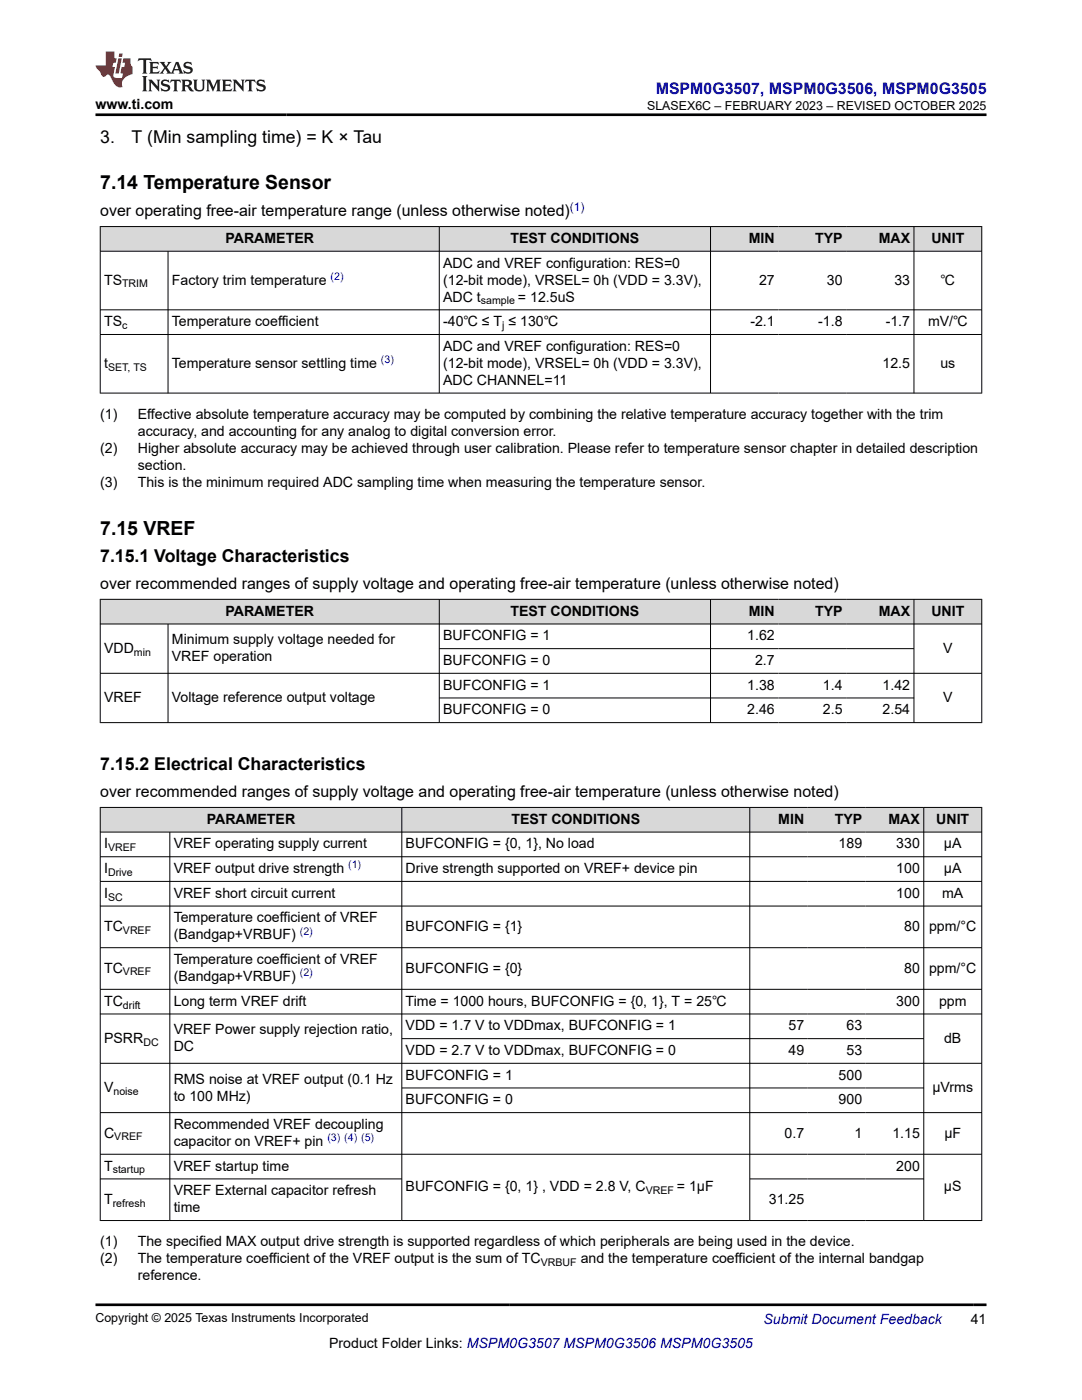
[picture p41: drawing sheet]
<svg xmlns="http://www.w3.org/2000/svg" width="216mm" height="279mm" viewBox="0 0 216 279" stroke-linecap="round" stroke-linejoin="round" font-family="sans-serif">
<defs><g id="words">
<g font-size="3.9">
<text x="20" y="37.7">7.14 Temperature Sensor</text>
<text x="20" y="106.8">7.15 VREF</text>
</g>
<g font-size="3.5">
<text x="20" y="28.5">3.</text>
<text x="26.3" y="28.5">T (Min sampling time) = K × Tau</text>
<text x="20" y="112.2">7.15.1 Voltage Characteristics</text>
<text x="20" y="153.7">7.15.2 Electrical Characteristics</text>
</g>
<text font-size="3.2" fill="#00f" x="130.9" y="18.7">MSPM0G3507, MSPM0G3506, MSPM0G3505</text>
<g font-size="3.2">
<text x="20" y="43.1">over operating free-air temperature range (unless otherwise noted)</text>
<text x="20" y="117.5">over recommended ranges of supply voltage and operating free-air temperature (unless otherwise noted)</text>
<text x="20" y="159">over recommended ranges of supply voltage and operating free-air temperature (unless otherwise noted)</text>
</g>
<g font-size="2.8">
<text x="19.1" y="21.8">www.ti.com</text>
<text x="45" y="48.5">PARAMETER</text>
<text x="88.4" y="53.4">ADC and VREF configuration: RES=0</text>
<text x="101.9" y="48.5">TEST CONDITIONS</text>
<text x="149.4" y="48.5">MIN</text>
<text x="162.6" y="48.5">TYP</text>
<text x="175.3" y="48.5">MAX</text>
<text x="185.8" y="48.5">UNIT</text>
<text x="20.8" y="56.8">TS</text>
<text x="34.3" y="56.8">Factory trim temperature</text>
<text x="88.4" y="56.8">(12-bit mode), VRSEL= 0h (VDD = 3.3V),</text>
<text x="151.5" y="56.8">27</text>
<text x="165" y="56.8">30</text>
<text x="178.5" y="56.8">33</text>
<text x="187.7" y="56.8">℃</text>
<text x="20.8" y="65.1">TS</text>
<text x="34.3" y="65.1">Temperature coefficient</text>
<text x="88.4" y="60.2">ADC t</text>
<text x="88.4" y="65.1">-40℃ ≤ T ≤ 130℃</text>
<text x="103.4" y="60.2">= 12.5uS</text>
<text x="149.7" y="65.1">-2.1</text>
<text x="163.3" y="65.1">-1.8</text>
<text x="176.7" y="65.1">-1.7</text>
<text x="185.2" y="65.1">mV/℃</text>
<text x="88.4" y="70">ADC and VREF configuration: RES=0</text>
<text x="20.8" y="73.4">t</text>
<text x="34.3" y="73.4">Temperature sensor settling time</text>
<text x="88.4" y="73.4">(12-bit mode), VRSEL= 0h (VDD = 3.3V),</text>
<text x="88.4" y="76.8">ADC CHANNEL=11</text>
<text x="176.1" y="73.4">12.5</text>
<text x="187.6" y="73.4">us</text>
<text x="20" y="83.6">(1)</text>
<text x="27.5" y="83.6">Effective absolute temperature accuracy may be computed by combining the relative temperature accuracy together with the trim</text>
<text x="27.5" y="87">accuracy, and accounting for any analog to digital conversion error.</text>
<text x="20" y="90.4">(2)</text>
<text x="27.5" y="90.4">Higher absolute accuracy may be achieved through user calibration. Please refer to temperature sensor chapter in detailed description</text>
<text x="27.5" y="93.8">section.</text>
<text x="20" y="97.1">(3)</text>
<text x="27.5" y="97.1">This is the minimum required ADC sampling time when measuring the temperature sensor.</text>
<text x="45" y="122.9">PARAMETER</text>
<text x="101.9" y="122.9">TEST CONDITIONS</text>
<text x="149.4" y="122.9">MIN</text>
<text x="162.6" y="122.9">TYP</text>
<text x="175.3" y="122.9">MAX</text>
<text x="185.8" y="122.9">UNIT</text>
<text x="20.8" y="130.3">VDD</text>
<text x="34.3" y="128.6">Minimum supply voltage needed for</text>
<text x="34.3" y="132">VREF operation</text>
<text x="88.4" y="127.8">BUFCONFIG = 1</text>
<text x="149.1" y="127.8">1.62</text>
<text x="188.2" y="130.3">V</text>
<text x="88.4" y="132.7">BUFCONFIG = 0</text>
<text x="88.4" y="137.6">BUFCONFIG = 1</text>
<text x="149.1" y="137.6">1.38</text>
<text x="150.7" y="132.7">2.7</text>
<text x="164.2" y="137.6">1.4</text>
<text x="176.1" y="137.6">1.42</text>
<text x="20.8" y="140.1">VREF</text>
<text x="34.3" y="140.1">Voltage reference output voltage</text>
<text x="88.4" y="142.6">BUFCONFIG = 0</text>
<text x="149.1" y="142.6">2.46</text>
<text x="164.2" y="142.6">2.5</text>
<text x="176.1" y="142.6">2.54</text>
<text x="188.2" y="140.1">V</text>
<text x="41.3" y="164.4">PARAMETER</text>
<text x="102" y="164.4">TEST CONDITIONS</text>
<text x="155.3" y="164.4">MIN</text>
<text x="166.6" y="164.4">TYP</text>
<text x="177.3" y="164.4">MAX</text>
<text x="186.8" y="164.4">UNIT</text>
<text x="20.8" y="169.3">I</text>
<text x="34.7" y="169.3">VREF operating supply current</text>
<text x="80.9" y="169.3">BUFCONFIG = {0, 1}, No load</text>
<text x="167.3" y="169.3">189</text>
<text x="178.9" y="169.3">330</text>
<text x="188.4" y="169.3">µA</text>
<text x="20.8" y="174.3">I</text>
<text x="20.8" y="179.2">I</text>
<text x="34.7" y="174.3">VREF output drive strength</text>
<text x="34.7" y="179.2">VREF short circuit current</text>
<text x="80.9" y="174.3">Drive strength supported on VREF+ device pin</text>
<text x="178.9" y="174.3">100</text>
<text x="178.9" y="179.2">100</text>
<text x="188" y="179.2">mA</text>
<text x="188.4" y="174.3">µA</text>
<text x="20.8" y="185.8">TC</text>
<text x="34.7" y="184.1">Temperature coefficient of VREF</text>
<text x="80.9" y="185.8">BUFCONFIG = {1}</text>
<text x="180.4" y="185.8">80</text>
<text x="185.4" y="185.8">ppm/°C</text>
<text x="34.7" y="187.5">(Bandgap+VRBUF)</text>
<text x="20.8" y="194.1">TC</text>
<text x="34.7" y="192.4">Temperature coefficient of VREF</text>
<text x="34.7" y="195.8">(Bandgap+VRBUF)</text>
<text x="80.9" y="194.1">BUFCONFIG = {0}</text>
<text x="180.4" y="194.1">80</text>
<text x="185.4" y="194.1">ppm/°C</text>
<text x="20.8" y="200.7">TC</text>
<text x="34.7" y="200.7">Long term VREF drift</text>
<text x="80.9" y="200.7">Time = 1000 hours, BUFCONFIG = {0, 1}, T = 25℃</text>
<text x="178.9" y="200.7">300</text>
<text x="187.4" y="200.7">ppm</text>
<text x="20.8" y="208.1">PSRR</text>
<text x="34.7" y="206.4">VREF Power supply rejection ratio,</text>
<text x="34.7" y="209.8">DC</text>
<text x="80.9" y="205.6">VDD = 1.7 V to VDDmax, BUFCONFIG = 1</text>
<text x="157.3" y="205.6">57</text>
<text x="168.9" y="205.6">63</text>
<text x="188.4" y="208.1">dB</text>
<text x="80.9" y="210.6">VDD = 2.7 V to VDDmax, BUFCONFIG = 0</text>
<text x="80.9" y="215.5">BUFCONFIG = 1</text>
<text x="157.3" y="210.6">49</text>
<text x="167.3" y="215.5">500</text>
<text x="168.9" y="210.6">53</text>
<text x="20.8" y="217.9">V</text>
<text x="34.7" y="216.2">RMS noise at VREF output (0.1 Hz</text>
<text x="34.7" y="219.6">to 100 MHz)</text>
<text x="80.9" y="220.4">BUFCONFIG = 0</text>
<text x="167.3" y="220.4">900</text>
<text x="186.1" y="217.9">µVrms</text>
<text x="20.8" y="227">C</text>
<text x="34.7" y="225.3">Recommended VREF decoupling</text>
<text x="156.6" y="227">0.7</text>
<text x="170.5" y="227">1</text>
<text x="178.1" y="227">1.15</text>
<text x="188.4" y="227">µF</text>
<text x="20.8" y="233.6">T</text>
<text x="34.7" y="228.7">capacitor on VREF+ pin</text>
<text x="34.7" y="233.6">VREF startup time</text>
<text x="178.9" y="233.6">200</text>
<text x="34.7" y="238.6">VREF External capacitor refresh</text>
<text x="80.9" y="237.8">BUFCONFIG = {0, 1} , VDD = 2.8 V, C</text>
<text x="135.1" y="237.8">= 1µF</text>
<text x="188.4" y="237.8">µS</text>
<text x="20.8" y="240.2">T</text>
<text x="34.7" y="241.9">time</text>
<text x="153.4" y="240.2">31.25</text>
<text x="20" y="248.7">(1)</text>
<text x="27.5" y="248.7">The specified MAX output drive strength is supported regardless of which peripherals are being used in the device.</text>
<text x="20" y="252.1">(2)</text>
<text x="27.5" y="252.1">The temperature coefficient of the VREF output is the sum of TC</text>
<text x="27.5" y="255.5">reference.</text>
<text x="115.9" y="252.1">and the temperature coefficient of the internal bandgap</text>
<text x="65.7" y="269">Product Folder Links: MSPM0G3507 MSPM0G3506 MSPM0G3505</text>
<text x="193.7" y="264.2">41</text>
</g>
<text font-size="2.8" fill="#00f" x="152.4" y="264.2">Submit Document Feedback</text>
<g font-size="2.5">
<text x="129.1" y="21.9">SLASEX6C – FEBRUARY 2023 – REVISED OCTOBER 2025</text>
<text x="19.1" y="263.9">Copyright © 2025 Texas Instruments Incorporated</text>
</g>
<text font-size="2.4" fill="#00f" x="113.7" y="42">(1)</text>
<g font-size="2.1">
<text x="24.4" y="57.4">TRIM</text>
<text x="24.4" y="65.7">c</text>
<text x="95.9" y="60.8">sample</text>
<text x="100.2" y="65.7">j</text>
<text x="21.6" y="74">SET, TS</text>
<text x="26.7" y="130.8">min</text>
<text x="21.6" y="169.9">VREF</text>
<text x="21.6" y="174.8">Drive</text>
<text x="21.6" y="179.7">SC</text>
<text x="24.5" y="186.4">VREF</text>
<text x="24.5" y="194.7">VREF</text>
<text x="24.5" y="201.3">drift</text>
<text x="28.6" y="208.7">DC</text>
<text x="22.6" y="218.5">noise</text>
<text x="22.8" y="227.6">VREF</text>
<text x="22.5" y="234.2">startup</text>
<text x="128.8" y="238.3">VREF</text>
<text x="22.5" y="240.8">refresh</text>
<text x="107.9" y="252.7">VRBUF</text>
</g>
<g font-size="2.1" fill="#00f">
<text x="66" y="55.9">(2)</text>
<text x="76" y="72.5">(3)</text>
<text x="69.5" y="173.3">(1)</text>
<text x="59.8" y="186.5">(2)</text>
<text x="59.8" y="194.9">(2)</text>
<text x="65.3" y="227.8">(3) (4) (5)</text>
</g>
</g></defs>
<g fill="#d8d8d8">
<path d="M20 45.2h175.9v4.9h-175.9z" fill-rule="evenodd"/>
<path d="M20.1 45.3h67.5v4.8h-67.5z" fill-rule="evenodd"/>
<path d="M87.7 45.3h54v4.8h-54z" fill-rule="evenodd"/>
<path d="M141.8 45.3h13.5v4.8h-13.5z" fill-rule="evenodd"/>
<path d="M155.3 45.3h13.5v4.8h-13.5z" fill-rule="evenodd"/>
<path d="M168.8 45.3h13.5v4.8h-13.5z" fill-rule="evenodd"/>
<path d="M182.4 45.3h13.4v4.8h-13.4z" fill-rule="evenodd"/>
</g>
<path d="M19.9 45.2h176.1M19.9 50.1h176.1M20 45.2v33.3M33.5 50.1v28.4M87.7 45.2v33.3M141.8 45.2v33.3M182.4 45.2v33.3M195.9 45.2v33.3M19.9 61.8h176.1M19.9 66.8h176.1M19.9 78.4h176.1" fill="none" stroke="#000" stroke-width=".2"/>
<g fill="#d8d8d8">
<path d="M20 119.6h175.9v4.9h-175.9z" fill-rule="evenodd"/>
<path d="M20.1 119.7h67.5v4.8h-67.5z" fill-rule="evenodd"/>
<path d="M87.7 119.7h54v4.8h-54z" fill-rule="evenodd"/>
<path d="M141.8 119.7h13.5v4.8h-13.5z" fill-rule="evenodd"/>
<path d="M155.3 119.7h13.5v4.8h-13.5z" fill-rule="evenodd"/>
<path d="M168.8 119.7h13.5v4.8h-13.5z" fill-rule="evenodd"/>
<path d="M182.4 119.7h13.4v4.8h-13.4z" fill-rule="evenodd"/>
</g>
<path d="M19.9 119.6h176.1M20 119.5v24.8M87.7 119.5v24.8M141.8 119.5v24.8M182.4 119.5v24.8M195.9 119.5v24.8M19.9 124.5h176.1M19.9 134.4h176.1M33.5 124.5v19.8M87.7 129.5h94.7M87.7 139.3h94.7M19.9 144.2h176.1" fill="none" stroke="#000" stroke-width=".2"/>
<g fill="#d8d8d8">
<path d="M20 161.1h175.9v5h-175.9z" fill-rule="evenodd"/>
<path d="M20.1 161.2h60v4.8h-60z" fill-rule="evenodd"/>
<path d="M80.2 161.2h69.3v4.8h-69.3z" fill-rule="evenodd"/>
<path d="M149.7 161.2h11.5v4.8h-11.5z" fill-rule="evenodd"/>
<path d="M161.2 161.2h11.6v4.8h-11.6z" fill-rule="evenodd"/>
<path d="M172.8 161.2h11.5v4.8h-11.5z" fill-rule="evenodd"/>
<path d="M184.4 161.2h11.4v4.8h-11.4z" fill-rule="evenodd"/>
</g>
<g fill="none" stroke="#000" stroke-width=".2">
<path d="M19.9 161.1h176.1M19.9 166.1h176.1M19.9 171h176.1M19.9 175.9h176.1M20 161.1v82.5M33.9 166.1v77.5M80.2 161.1v82.5M149.6 161.1v82.5M184.3 161.1v82.5M195.9 161.1v82.5M19.9 180.8h176.1M19.9 189.1h176.1"/>
<path d="M19.9 197.4h176.1M19.9 202.4h176.1M19.9 212.2h176.1M80.2 207.3h104.2M80.2 217.1h104.2M19.9 222h176.1M19.9 230.4h176.1M19.9 235.3h60.3M149.6 235.3h34.8M19.9 243.6h176.1"/>
</g>
<path d="M27.7 11.6l-.2 .6 .5-.2h.6v.1v2.2l-.2 .4h1l-.2-.4v-2.2v-.1h.5l.5 .2-.1-.6zM29.8 12.4l.2 .3v1.6l-.2 .4h1.9l.1-.6a1.08 1.08 0 0 1-1.3 .2v-.7h.6l.4 .2v-.7l-.4 .2h-.6v-.5l.2-.2a1 1 0 0 1 1 .3l-.1-.5zM31.8 12.4l1 1.1-1 1.2h.9l-.2-.2 .4-.8 .5 .8-.2 .2h1.6l-.2-.2 .1-.5h1l.1 .5-.1 .2h.9l-.2-.4-.8-1.9h-.5l-1 2.1-.8-1.1 .9-1h-.8l.2 .2-.5 .6-.3-.6 .1-.2zM35.2 12.8l.4 1h-.8zM36.8 12.5a.65 .65 0 0 0-.2 .7 .65 .65 0 0 0 .6 .5l.7 .1 .1 .3a.79 .79 0 0 1-.7 .4 .79 .79 0 0 1-.7-.5l.1 .7 .2-.1a.93 .93 0 0 0 1.1 0 .93 .93 0 0 0 .4-.9 1.46 1.46 0 0 0-1.2-.6l-.1-.3a1.09 1.09 0 0 1 1.2 .2l-.2-.6-.1 .1-.6-.2zM28.4 15.2l.2 .4v2.2l-.2 .4h1l-.2-.4v-2.2l.2-.4zM29.6 15.9l.2 .4v1.5l-.2 .4h.8l-.3-.4v-1.3l1.7 1.8v-2l.2-.4h-.8l.2 .2 .1 1.1-1.2-1.3zM32.3 16a.65 .65 0 0 0-.2 .8 .65 .65 0 0 0 .7 .4l.6 .2 .1 .2a.79 .79 0 0 1-.7 .4 .79 .79 0 0 1-.7-.5l.1 .7 .2-.1a.93 .93 0 0 0 1.1 .1 .93 .93 0 0 0 .4-1 1.46 1.46 0 0 0-1.2-.5l-.1-.4a1.09 1.09 0 0 1 1.2 .2l-.2-.6-.1 .1-.6-.1zM34.1 15.9l-.1 .6a.63 .63 0 0 1 .7-.3l.1 1.6-.3 .4h1l-.2-.4v-1.6a.66 .66 0 0 1 .8 .3l-.1-.6zM36.2 15.9l.2 .4v1.5l-.2 .4h.9l-.2-.2v-.7h.5l.1 .2a.79 .79 0 0 0 1.2 .6l-1-.9a.61 .61 0 0 0 .6-.6 .61 .61 0 0 0-.5-.7zM36.9 16.2h.2a.47 .47 0 0 1 .5 .1 .47 .47 0 0 1 .1 .5l-.2 .1-.6 .1zM38.5 15.9l.2 .2a2.27 2.27 0 0 0 .4 2 1.04 1.04 0 0 0 1.7-.7v-1.3l.2-.2h-.8l.2 .4v1.1a.6 .6 0 0 1-.6 .6 .6 .6 0 0 1-.6-.6v-1.1l.3-.4zM41.1 15.9l.2 .4v1.5l-.2 .4h.7l-.2-.4v-1.4l.9 1.9 .8-1.9v1.4l-.2 .4h1l-.3-.4v-1.5l.3-.4h-.8l-.7 1.5-.7-1.5zM44.3 15.9l.2 .4v1.5l-.2 .4h1.9l.1-.6a1.09 1.09 0 0 1-1.3 .2v-.7h.6l.4 .2v-.6l-.4 .2h-.6v-.6l.2-.1a1.01 1.01 0 0 1 1 .3l-.1-.6zM46.4 15.9l.3 .4v1.5l-.3 .4h.8l-.2-.4v-1.3l1.6 1.8v-2l.2-.4h-.7l.2 .2v1.1l-1.2-1.3zM49 15.9l-.1 .6a.63 .63 0 0 1 .8-.3v1.6l-.3 .4h1l-.2-.4v-1.6a.66 .66 0 0 1 .8 .3l-.1-.6zM51.4 16a.65 .65 0 0 0-.2 .8 .65 .65 0 0 0 .6 .4l.6 .2 .2 .2a.79 .79 0 0 1-.8 .4 .79 .79 0 0 1-.6-.5l.1 .7 .2-.1a.93 .93 0 0 0 1 .1 .93 .93 0 0 0 .5-1 1.46 1.46 0 0 0-1.3-.5l-.1-.4a1.09 1.09 0 0 1 1.3 .2l-.2-.6-.2 .1-.5-.1z" fill="#231f20"/>
<path d="M21.1 10.3v2.7h-2v.4l.9 1a.95 .95 0 0 0 .9 .9 .59 .59 0 0 1 .6-.4 .59 .59 0 0 1 .5 .3l.4 .8a1.59 1.59 0 0 0 2.1 1.4 1.61 1.61 0 0 1 1-2.3l1-.3-.1-1.5a1.59 1.59 0 0 1-.4-1.7h-1.4l-.2 .9h.5l-.1 .9h-.5l-.2 .9v.3l.4 .1-.2 .9h-.6a.73 .73 0 0 1-1.1-.7l.3-1.5h-.5l.2-.9h.5l.2-.9h-.5v-1.3zM23.6 11.6l-.6 3.1h.7l.6-3.1zM23.8 10.7l-.1 .6h.7l.1-.6z" fill="#ed1c24"/>
<path d="M19.1 22.9h177.8M19.1 260.4h177.8" fill="none" stroke="#000" stroke-width=".53"/>
<use href="#words"/>
</svg>
